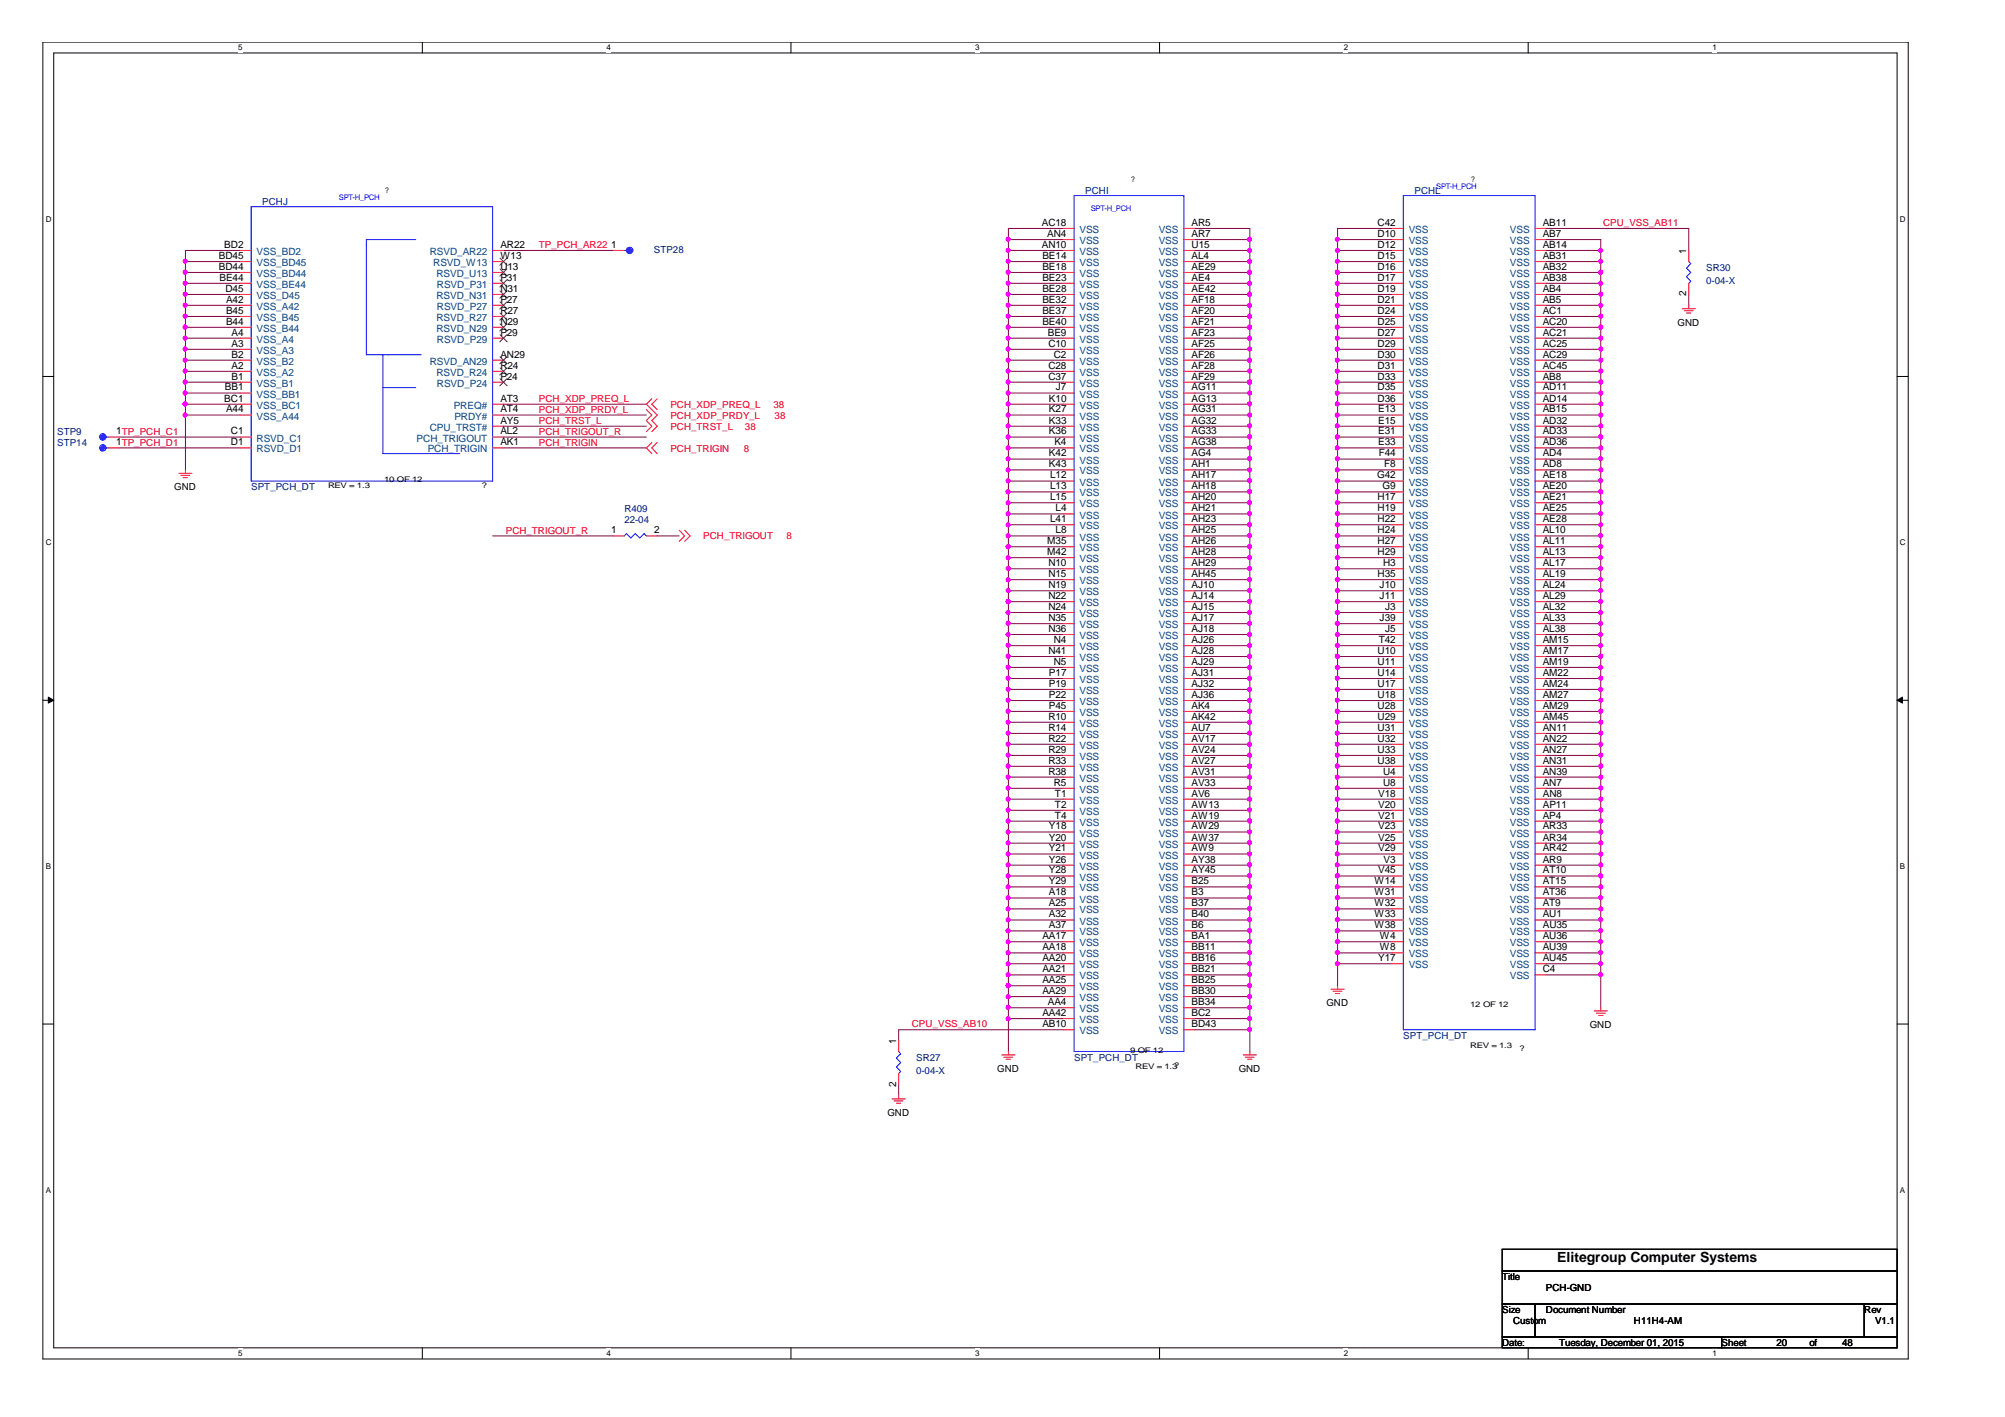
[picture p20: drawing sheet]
<svg xmlns="http://www.w3.org/2000/svg" width="297mm" height="210mm" viewBox="0 0 297 210" stroke-linecap="round" stroke-linejoin="round" font-family="sans-serif">
<defs><g id="words">
<text font-size="2.1" x="230.7" y="187">Elitegroup Computer Systems</text>
<g font-size="1.5">
<text x="154.3" y="33.5">AC18</text>
<text x="155.2" y="35.1">AN4</text>
<text x="176.5" y="33.5">AR5</text>
<text x="176.5" y="35.1">AR7</text>
<text x="204.1" y="33.5">C42</text>
<text x="204.1" y="35.1">D10</text>
<text x="228.6" y="33.5">AB11</text>
<text x="228.6" y="35.1">AB7</text>
<text x="32.4" y="38.4">BD45</text>
<text x="32.4" y="40">BD44</text>
<text x="32.5" y="41.6">BE44</text>
<text x="33.2" y="36.7">BD2</text>
<text x="74.1" y="36.7">AR22</text>
<text x="74.1" y="38.4">W13</text>
<text x="74.1" y="41.6">P31</text>
<text x="74.1" y="40">U13</text>
<text x="90.6" y="36.7">1</text>
<text x="154.3" y="36.7">AN10</text>
<text x="154.4" y="38.4">BE14</text>
<text x="154.4" y="40">BE18</text>
<text x="154.4" y="41.6">BE23</text>
<text x="176.5" y="40">AE29</text>
<text x="176.5" y="41.6">AE4</text>
<text x="176.5" y="36.7">U15</text>
<text x="176.5" y="38.4">AL4</text>
<text x="204.1" y="36.7">D12</text>
<text x="204.1" y="38.4">D15</text>
<text x="204.1" y="40">D16</text>
<text x="204.1" y="41.6">D17</text>
<text x="228.6" y="36.7">AB14</text>
<text x="228.6" y="38.4">AB31</text>
<text x="228.6" y="40">AB32</text>
<text x="228.6" y="41.6">AB38</text>
<text x="249.8" y="37.6" transform="rotate(-90 249.8 37.6)">1</text>
<text x="33.4" y="43.2">D45</text>
<text x="33.5" y="44.8">A42</text>
<text x="33.5" y="46.5">B45</text>
<text x="74.1" y="44.8">P27</text>
<text x="74.1" y="43.2">N31</text>
<text x="74.1" y="46.5">R27</text>
<text x="154.4" y="43.2">BE28</text>
<text x="154.4" y="44.8">BE32</text>
<text x="154.4" y="46.5">BE37</text>
<text x="176.5" y="43.2">AE42</text>
<text x="176.5" y="44.8">AF18</text>
<text x="176.5" y="46.5">AF20</text>
<text x="204.1" y="43.2">D19</text>
<text x="204.1" y="44.8">D21</text>
<text x="204.1" y="46.5">D24</text>
<text x="228.6" y="43.2">AB4</text>
<text x="228.6" y="44.8">AB5</text>
<text x="228.6" y="46.5">AC1</text>
<text x="249.8" y="43.9" transform="rotate(-90 249.8 43.9)">2</text>
<text x="33.5" y="48.1">B44</text>
<text x="34.3" y="49.7">A4</text>
<text x="34.3" y="51.4">A3</text>
<text x="34.3" y="53">B2</text>
<text x="74.1" y="49.7">P29</text>
<text x="74.1" y="53">AN29</text>
<text x="74.1" y="48.1">N29</text>
<text x="154.4" y="48.1">BE40</text>
<text x="155.2" y="49.7">BE9</text>
<text x="155.3" y="51.4">C10</text>
<text x="156.1" y="53">C2</text>
<text x="176.5" y="48.1">AF21</text>
<text x="176.5" y="49.7">AF23</text>
<text x="176.5" y="51.4">AF25</text>
<text x="176.5" y="53">AF26</text>
<text x="204.1" y="48.1">D25</text>
<text x="204.1" y="49.7">D27</text>
<text x="204.1" y="51.4">D29</text>
<text x="204.1" y="53">D30</text>
<text x="228.6" y="48.1">AC20</text>
<text x="228.6" y="49.7">AC21</text>
<text x="228.6" y="51.4">AC25</text>
<text x="228.6" y="53">AC29</text>
<text x="33.2" y="59.5">BC1</text>
<text x="33.3" y="57.8">BB1</text>
<text x="34.3" y="54.6">A2</text>
<text x="34.3" y="56.2">B1</text>
<text x="74.1" y="56.2">P24</text>
<text x="74.1" y="59.5">AT3</text>
<text x="74.1" y="54.6">R24</text>
<text x="155.3" y="54.6">C28</text>
<text x="155.3" y="56.2">C37</text>
<text x="155.4" y="59.5">K10</text>
<text x="156.4" y="57.8">J7</text>
<text x="176.5" y="54.6">AF28</text>
<text x="176.5" y="56.2">AF29</text>
<text x="176.5" y="57.8">AG11</text>
<text x="176.5" y="59.5">AG13</text>
<text x="204.1" y="54.6">D31</text>
<text x="204.1" y="56.2">D33</text>
<text x="204.1" y="57.8">D35</text>
<text x="204.1" y="59.5">D36</text>
<text x="228.6" y="54.6">AC45</text>
<text x="228.6" y="56.2">AB8</text>
<text x="228.6" y="57.8">AD11</text>
<text x="228.6" y="59.5">AD14</text>
<text x="17.2" y="64.4">1TP_PCH_C1</text>
<text x="17.2" y="66">1TP_PCH_D1</text>
<text x="33.5" y="61.1">A44</text>
<text x="34.2" y="64.4">C1</text>
<text x="34.2" y="66">D1</text>
<text x="74.1" y="61.1">AT4</text>
<text x="74.1" y="62.8">AY5</text>
<text x="74.1" y="66">AK1</text>
<text x="74.1" y="64.4">AL2</text>
<text x="155.4" y="61.1">K27</text>
<text x="155.4" y="62.8">K33</text>
<text x="155.4" y="64.4">K36</text>
<text x="156.2" y="66">K4</text>
<text x="176.5" y="61.1">AG31</text>
<text x="176.5" y="62.8">AG32</text>
<text x="176.5" y="64.4">AG33</text>
<text x="176.5" y="66">AG38</text>
<text x="204.2" y="61.1">E13</text>
<text x="204.2" y="62.8">E15</text>
<text x="204.2" y="64.4">E31</text>
<text x="204.2" y="66">E33</text>
<text x="228.6" y="61.1">AB15</text>
<text x="228.6" y="62.8">AD32</text>
<text x="228.6" y="64.4">AD33</text>
<text x="228.6" y="66">AD36</text>
<text x="155.4" y="67.6">K42</text>
<text x="155.4" y="69.2">K43</text>
<text x="155.6" y="70.9">L12</text>
<text x="176.5" y="67.6">AG4</text>
<text x="176.5" y="69.2">AH1</text>
<text x="176.5" y="70.9">AH17</text>
<text x="204" y="70.9">G42</text>
<text x="204.3" y="67.6">F44</text>
<text x="205.1" y="69.2">F8</text>
<text x="228.6" y="67.6">AD4</text>
<text x="228.6" y="69.2">AD8</text>
<text x="228.6" y="70.9">AE18</text>
<text x="155.6" y="72.5">L13</text>
<text x="155.6" y="74.1">L15</text>
<text x="155.6" y="77.4">L41</text>
<text x="156.4" y="75.7">L4</text>
<text x="176.5" y="72.5">AH18</text>
<text x="176.5" y="74.1">AH20</text>
<text x="176.5" y="75.7">AH21</text>
<text x="176.5" y="77.4">AH23</text>
<text x="204.1" y="74.1">H17</text>
<text x="204.1" y="75.7">H19</text>
<text x="204.1" y="77.4">H22</text>
<text x="204.8" y="72.5">G9</text>
<text x="228.6" y="72.5">AE20</text>
<text x="228.6" y="74.1">AE21</text>
<text x="228.6" y="75.7">AE25</text>
<text x="228.6" y="77.4">AE28</text>
<text x="90.6" y="79">1</text>
<text x="96.9" y="79">2</text>
<text x="155.2" y="80.6">M35</text>
<text x="155.2" y="82.2">M42</text>
<text x="155.3" y="83.9">N10</text>
<text x="156.4" y="79">L8</text>
<text x="176.5" y="79">AH25</text>
<text x="176.5" y="80.6">AH26</text>
<text x="176.5" y="82.2">AH28</text>
<text x="176.5" y="83.9">AH29</text>
<text x="204.1" y="79">H24</text>
<text x="204.1" y="80.6">H27</text>
<text x="204.1" y="82.2">H29</text>
<text x="204.9" y="83.9">H3</text>
<text x="228.6" y="79">AL10</text>
<text x="228.6" y="80.6">AL11</text>
<text x="228.6" y="82.2">AL13</text>
<text x="228.6" y="83.9">AL17</text>
<text x="155.3" y="85.5">N15</text>
<text x="155.3" y="87.1">N19</text>
<text x="155.3" y="88.7">N22</text>
<text x="176.5" y="85.5">AH45</text>
<text x="176.5" y="87.1">AJ10</text>
<text x="176.5" y="88.7">AJ14</text>
<text x="204.1" y="85.5">H35</text>
<text x="204.4" y="87.1">J10</text>
<text x="204.4" y="88.7">J11</text>
<text x="228.6" y="85.5">AL19</text>
<text x="228.6" y="87.1">AL24</text>
<text x="228.6" y="88.7">AL29</text>
<text x="155.3" y="90.4">N24</text>
<text x="155.3" y="92">N35</text>
<text x="155.3" y="93.6">N36</text>
<text x="156.1" y="95.3">N4</text>
<text x="176.5" y="90.4">AJ15</text>
<text x="176.5" y="92">AJ17</text>
<text x="176.5" y="93.6">AJ18</text>
<text x="176.5" y="95.3">AJ26</text>
<text x="204.3" y="95.3">T42</text>
<text x="204.4" y="92">J39</text>
<text x="205.2" y="90.4">J3</text>
<text x="205.2" y="93.6">J5</text>
<text x="228.6" y="90.4">AL32</text>
<text x="228.6" y="92">AL33</text>
<text x="228.6" y="93.6">AL38</text>
<text x="228.6" y="95.3">AM15</text>
<text x="155.3" y="96.9">N41</text>
<text x="155.4" y="100.1">P17</text>
<text x="155.4" y="101.7">P19</text>
<text x="156.1" y="98.5">N5</text>
<text x="176.5" y="96.9">AJ28</text>
<text x="176.5" y="98.5">AJ29</text>
<text x="176.5" y="100.1">AJ31</text>
<text x="176.5" y="101.7">AJ32</text>
<text x="204.1" y="96.9">U10</text>
<text x="204.1" y="98.5">U11</text>
<text x="204.1" y="100.1">U14</text>
<text x="204.1" y="101.7">U17</text>
<text x="228.6" y="96.9">AM17</text>
<text x="228.6" y="98.5">AM19</text>
<text x="228.6" y="100.1">AM22</text>
<text x="228.6" y="101.7">AM24</text>
<text x="155.3" y="106.6">R10</text>
<text x="155.4" y="103.4">P22</text>
<text x="155.4" y="105">P45</text>
<text x="176.5" y="103.4">AJ36</text>
<text x="176.5" y="105">AK4</text>
<text x="176.5" y="106.6">AK42</text>
<text x="204.1" y="103.4">U18</text>
<text x="204.1" y="105">U28</text>
<text x="204.1" y="106.6">U29</text>
<text x="228.6" y="103.4">AM27</text>
<text x="228.6" y="105">AM29</text>
<text x="228.6" y="106.6">AM45</text>
<text x="155.3" y="108.3">R14</text>
<text x="155.3" y="109.9">R22</text>
<text x="155.3" y="111.5">R29</text>
<text x="155.3" y="113.1">R33</text>
<text x="176.5" y="108.3">AU7</text>
<text x="176.5" y="109.9">AV17</text>
<text x="176.5" y="111.5">AV24</text>
<text x="176.5" y="113.1">AV27</text>
<text x="204.1" y="108.3">U31</text>
<text x="204.1" y="109.9">U32</text>
<text x="204.1" y="111.5">U33</text>
<text x="204.1" y="113.1">U38</text>
<text x="228.6" y="108.3">AN11</text>
<text x="228.6" y="109.9">AN22</text>
<text x="228.6" y="111.5">AN27</text>
<text x="228.6" y="113.1">AN31</text>
<text x="155.3" y="114.7">R38</text>
<text x="156.1" y="116.4">R5</text>
<text x="156.3" y="118">T1</text>
<text x="156.3" y="119.6">T2</text>
<text x="176.5" y="114.7">AV31</text>
<text x="176.5" y="116.4">AV33</text>
<text x="176.5" y="118">AV6</text>
<text x="176.5" y="119.6">AW13</text>
<text x="204.2" y="118">V18</text>
<text x="204.2" y="119.6">V20</text>
<text x="204.9" y="114.7">U4</text>
<text x="204.9" y="116.4">U8</text>
<text x="228.6" y="114.7">AN39</text>
<text x="228.6" y="116.4">AN7</text>
<text x="228.6" y="118">AN8</text>
<text x="228.6" y="119.6">AP11</text>
<text x="155.4" y="122.9">Y18</text>
<text x="155.4" y="124.5">Y20</text>
<text x="156.3" y="121.3">T4</text>
<text x="176.5" y="121.3">AW19</text>
<text x="176.5" y="122.9">AW29</text>
<text x="176.5" y="124.5">AW37</text>
<text x="204.2" y="121.3">V21</text>
<text x="204.2" y="122.9">V23</text>
<text x="204.2" y="124.5">V25</text>
<text x="228.6" y="121.3">AP4</text>
<text x="228.6" y="122.9">AR33</text>
<text x="228.6" y="124.5">AR34</text>
<text x="155.4" y="126.1">Y21</text>
<text x="155.4" y="127.8">Y26</text>
<text x="155.4" y="129.4">Y28</text>
<text x="155.4" y="131">Y29</text>
<text x="176.5" y="126.1">AW9</text>
<text x="176.5" y="127.8">AY38</text>
<text x="176.5" y="129.4">AY45</text>
<text x="176.5" y="131">B25</text>
<text x="203.6" y="131">W14</text>
<text x="204.2" y="126.1">V29</text>
<text x="204.2" y="129.4">V45</text>
<text x="205" y="127.8">V3</text>
<text x="228.6" y="126.1">AR42</text>
<text x="228.6" y="127.8">AR9</text>
<text x="228.6" y="129.4">AT10</text>
<text x="228.6" y="131">AT15</text>
<text x="155.4" y="132.6">A18</text>
<text x="155.4" y="134.3">A25</text>
<text x="155.4" y="135.9">A32</text>
<text x="155.4" y="137.5">A37</text>
<text x="176.5" y="132.6">B3</text>
<text x="176.5" y="134.3">B37</text>
<text x="176.5" y="135.9">B40</text>
<text x="176.5" y="137.5">B6</text>
<text x="203.6" y="132.6">W31</text>
<text x="203.6" y="134.3">W32</text>
<text x="203.6" y="135.9">W33</text>
<text x="203.6" y="137.5">W38</text>
<text x="228.6" y="132.6">AT36</text>
<text x="228.6" y="134.3">AT9</text>
<text x="228.6" y="135.9">AU1</text>
<text x="228.6" y="137.5">AU35</text>
<text x="154.4" y="139.1">AA17</text>
<text x="154.4" y="140.8">AA18</text>
<text x="154.4" y="142.4">AA20</text>
<text x="176.5" y="139.1">BA1</text>
<text x="176.5" y="140.8">BB11</text>
<text x="176.5" y="142.4">BB16</text>
<text x="204.2" y="142.4">Y17</text>
<text x="204.4" y="139.1">W4</text>
<text x="204.4" y="140.8">W8</text>
<text x="228.6" y="139.1">AU36</text>
<text x="228.6" y="140.8">AU39</text>
<text x="228.6" y="142.4">AU45</text>
<text x="154.4" y="144">AA21</text>
<text x="154.4" y="145.6">AA25</text>
<text x="154.4" y="147.2">AA29</text>
<text x="155.2" y="148.9">AA4</text>
<text x="176.5" y="144">BB21</text>
<text x="176.5" y="145.6">BB25</text>
<text x="176.5" y="147.2">BB30</text>
<text x="176.5" y="148.9">BB34</text>
<text x="228.6" y="144">C4</text>
<text x="132.8" y="154.6" transform="rotate(-90 132.8 154.6)">1</text>
<text x="154.4" y="150.5">AA42</text>
<text x="154.4" y="152.2">AB10</text>
<text x="176.5" y="150.5">BC2</text>
<text x="176.5" y="152.2">BD43</text>
<text x="132.8" y="161" transform="rotate(-90 132.8 161)">2</text>
</g>
<g font-size="1.5" fill="#004080">
<text x="159.9" y="34.5">VSS</text>
<text x="171.7" y="34.5">VSS</text>
<text x="208.7" y="34.5">VSS</text>
<text x="223.7" y="34.5">VSS</text>
<text x="38" y="37.8">VSS_BD2</text>
<text x="38" y="39.4">VSS_BD45</text>
<text x="38" y="41">VSS_BD44</text>
<text x="63.7" y="37.8">RSVD_AR22</text>
<text x="64.2" y="39.4">RSVD_W13</text>
<text x="64.6" y="41">RSVD_U13</text>
<text x="159.9" y="39.4">VSS</text>
<text x="159.9" y="41">VSS</text>
<text x="159.9" y="37.8">VSS</text>
<text x="159.9" y="36.2">VSS</text>
<text x="171.7" y="41">VSS</text>
<text x="171.7" y="36.2">VSS</text>
<text x="171.7" y="37.8">VSS</text>
<text x="171.7" y="39.4">VSS</text>
<text x="208.7" y="36.2">VSS</text>
<text x="208.7" y="37.8">VSS</text>
<text x="208.7" y="39.4">VSS</text>
<text x="208.7" y="41">VSS</text>
<text x="223.7" y="36.2">VSS</text>
<text x="223.7" y="37.8">VSS</text>
<text x="223.7" y="39.4">VSS</text>
<text x="223.7" y="41">VSS</text>
<text x="38" y="42.6">VSS_BE44</text>
<text x="38" y="44.3">VSS_D45</text>
<text x="38" y="45.9">VSS_A42</text>
<text x="38" y="47.6">VSS_B45</text>
<text x="64.6" y="44.3">RSVD_N31</text>
<text x="64.6" y="47.6">RSVD_R27</text>
<text x="64.7" y="42.6">RSVD_P31</text>
<text x="64.7" y="45.9">RSVD_P27</text>
<text x="159.9" y="42.6">VSS</text>
<text x="159.9" y="44.3">VSS</text>
<text x="159.9" y="45.9">VSS</text>
<text x="159.9" y="47.6">VSS</text>
<text x="171.7" y="42.6">VSS</text>
<text x="171.7" y="44.3">VSS</text>
<text x="171.7" y="45.9">VSS</text>
<text x="171.7" y="47.6">VSS</text>
<text x="208.7" y="42.6">VSS</text>
<text x="208.7" y="44.3">VSS</text>
<text x="208.7" y="45.9">VSS</text>
<text x="208.7" y="47.6">VSS</text>
<text x="223.7" y="42.6">VSS</text>
<text x="223.7" y="44.3">VSS</text>
<text x="223.7" y="45.9">VSS</text>
<text x="223.7" y="47.6">VSS</text>
<text x="38" y="49.2">VSS_B44</text>
<text x="38" y="50.8">VSS_A4</text>
<text x="38" y="52.4">VSS_A3</text>
<text x="64.6" y="49.2">RSVD_N29</text>
<text x="64.7" y="50.8">RSVD_P29</text>
<text x="159.9" y="49.2">VSS</text>
<text x="159.9" y="50.8">VSS</text>
<text x="159.9" y="52.4">VSS</text>
<text x="171.7" y="49.2">VSS</text>
<text x="171.7" y="50.8">VSS</text>
<text x="171.7" y="52.4">VSS</text>
<text x="208.7" y="49.2">VSS</text>
<text x="208.7" y="50.8">VSS</text>
<text x="208.7" y="52.4">VSS</text>
<text x="223.7" y="49.2">VSS</text>
<text x="223.7" y="50.8">VSS</text>
<text x="223.7" y="52.4">VSS</text>
<text x="38" y="54">VSS_B2</text>
<text x="38" y="55.7">VSS_A2</text>
<text x="38" y="57.3">VSS_B1</text>
<text x="38" y="58.9">VSS_BB1</text>
<text x="63.7" y="54">RSVD_AN29</text>
<text x="64.6" y="55.7">RSVD_R24</text>
<text x="64.7" y="57.3">RSVD_P24</text>
<text x="159.9" y="54">VSS</text>
<text x="159.9" y="55.7">VSS</text>
<text x="159.9" y="57.3">VSS</text>
<text x="159.9" y="58.9">VSS</text>
<text x="171.7" y="54">VSS</text>
<text x="171.7" y="55.7">VSS</text>
<text x="171.7" y="57.3">VSS</text>
<text x="171.7" y="58.9">VSS</text>
<text x="208.7" y="54">VSS</text>
<text x="208.7" y="55.7">VSS</text>
<text x="208.7" y="57.3">VSS</text>
<text x="208.7" y="58.9">VSS</text>
<text x="223.7" y="54">VSS</text>
<text x="223.7" y="55.7">VSS</text>
<text x="223.7" y="57.3">VSS</text>
<text x="223.7" y="58.9">VSS</text>
<text x="38" y="65.4">RSVD_C1</text>
<text x="38" y="60.6">VSS_BC1</text>
<text x="38" y="62.2">VSS_A44</text>
<text x="61.7" y="65.4">PCH_TRIGOUT</text>
<text x="63.7" y="63.8">CPU_TRST#</text>
<text x="67.2" y="60.6">PREQ#</text>
<text x="67.3" y="62.2">PRDY#</text>
<text x="159.9" y="60.6">VSS</text>
<text x="159.9" y="62.2">VSS</text>
<text x="159.9" y="63.8">VSS</text>
<text x="159.9" y="65.4">VSS</text>
<text x="171.7" y="60.6">VSS</text>
<text x="171.7" y="62.2">VSS</text>
<text x="171.7" y="63.8">VSS</text>
<text x="171.7" y="65.4">VSS</text>
<text x="208.7" y="60.6">VSS</text>
<text x="208.7" y="62.2">VSS</text>
<text x="208.7" y="63.8">VSS</text>
<text x="208.7" y="65.4">VSS</text>
<text x="223.7" y="60.6">VSS</text>
<text x="223.7" y="62.2">VSS</text>
<text x="223.7" y="63.8">VSS</text>
<text x="223.7" y="65.4">VSS</text>
<text x="38" y="67">RSVD_D1</text>
<text x="63.4" y="67">PCH_TRIGIN</text>
<text x="159.9" y="67">VSS</text>
<text x="159.9" y="68.7">VSS</text>
<text x="159.9" y="70.3">VSS</text>
<text x="159.9" y="71.9">VSS</text>
<text x="171.7" y="67">VSS</text>
<text x="171.7" y="68.7">VSS</text>
<text x="171.7" y="70.3">VSS</text>
<text x="171.7" y="71.9">VSS</text>
<text x="208.7" y="67">VSS</text>
<text x="208.7" y="68.7">VSS</text>
<text x="208.7" y="70.3">VSS</text>
<text x="208.7" y="71.9">VSS</text>
<text x="223.7" y="67">VSS</text>
<text x="223.7" y="68.7">VSS</text>
<text x="223.7" y="70.3">VSS</text>
<text x="223.7" y="71.9">VSS</text>
<text x="159.9" y="73.5">VSS</text>
<text x="159.9" y="75.2">VSS</text>
<text x="159.9" y="76.8">VSS</text>
<text x="171.7" y="73.5">VSS</text>
<text x="171.7" y="75.2">VSS</text>
<text x="171.7" y="76.8">VSS</text>
<text x="208.7" y="73.5">VSS</text>
<text x="208.7" y="75.2">VSS</text>
<text x="208.7" y="76.8">VSS</text>
<text x="223.7" y="73.5">VSS</text>
<text x="223.7" y="75.2">VSS</text>
<text x="223.7" y="76.8">VSS</text>
<text x="159.9" y="78.4">VSS</text>
<text x="159.9" y="80.1">VSS</text>
<text x="159.9" y="81.7">VSS</text>
<text x="159.9" y="83.3">VSS</text>
<text x="171.7" y="78.4">VSS</text>
<text x="171.7" y="80.1">VSS</text>
<text x="171.7" y="81.7">VSS</text>
<text x="171.7" y="83.3">VSS</text>
<text x="208.7" y="78.4">VSS</text>
<text x="208.7" y="80.1">VSS</text>
<text x="208.7" y="81.7">VSS</text>
<text x="208.7" y="83.3">VSS</text>
<text x="223.7" y="78.4">VSS</text>
<text x="223.7" y="80.1">VSS</text>
<text x="223.7" y="81.7">VSS</text>
<text x="223.7" y="83.3">VSS</text>
<text x="159.9" y="84.9">VSS</text>
<text x="159.9" y="86.5">VSS</text>
<text x="159.9" y="88.2">VSS</text>
<text x="159.9" y="89.8">VSS</text>
<text x="171.7" y="84.9">VSS</text>
<text x="171.7" y="86.5">VSS</text>
<text x="171.7" y="88.2">VSS</text>
<text x="171.7" y="89.8">VSS</text>
<text x="208.7" y="84.9">VSS</text>
<text x="208.7" y="86.5">VSS</text>
<text x="208.7" y="88.2">VSS</text>
<text x="208.7" y="89.8">VSS</text>
<text x="223.7" y="84.9">VSS</text>
<text x="223.7" y="86.5">VSS</text>
<text x="223.7" y="88.2">VSS</text>
<text x="223.7" y="89.8">VSS</text>
<text x="159.9" y="91.4">VSS</text>
<text x="159.9" y="93.1">VSS</text>
<text x="159.9" y="94.7">VSS</text>
<text x="171.7" y="91.4">VSS</text>
<text x="171.7" y="93.1">VSS</text>
<text x="171.7" y="94.7">VSS</text>
<text x="208.7" y="91.4">VSS</text>
<text x="208.7" y="93.1">VSS</text>
<text x="208.7" y="94.7">VSS</text>
<text x="223.7" y="91.4">VSS</text>
<text x="223.7" y="93.1">VSS</text>
<text x="223.7" y="94.7">VSS</text>
<text x="159.9" y="96.3">VSS</text>
<text x="159.9" y="97.9">VSS</text>
<text x="159.9" y="99.5">VSS</text>
<text x="159.9" y="101.2">VSS</text>
<text x="171.7" y="96.3">VSS</text>
<text x="171.7" y="97.9">VSS</text>
<text x="171.7" y="99.5">VSS</text>
<text x="171.7" y="101.2">VSS</text>
<text x="208.7" y="96.3">VSS</text>
<text x="208.7" y="97.9">VSS</text>
<text x="208.7" y="99.5">VSS</text>
<text x="208.7" y="101.2">VSS</text>
<text x="223.7" y="96.3">VSS</text>
<text x="223.7" y="97.9">VSS</text>
<text x="223.7" y="99.5">VSS</text>
<text x="223.7" y="101.2">VSS</text>
<text x="159.9" y="102.8">VSS</text>
<text x="159.9" y="104.5">VSS</text>
<text x="159.9" y="106.1">VSS</text>
<text x="159.9" y="107.7">VSS</text>
<text x="171.7" y="102.8">VSS</text>
<text x="171.7" y="104.5">VSS</text>
<text x="171.7" y="106.1">VSS</text>
<text x="171.7" y="107.7">VSS</text>
<text x="208.7" y="102.8">VSS</text>
<text x="208.7" y="104.5">VSS</text>
<text x="208.7" y="106.1">VSS</text>
<text x="208.7" y="107.7">VSS</text>
<text x="223.7" y="102.8">VSS</text>
<text x="223.7" y="104.5">VSS</text>
<text x="223.7" y="106.1">VSS</text>
<text x="223.7" y="107.7">VSS</text>
<text x="159.9" y="109.3">VSS</text>
<text x="159.9" y="110.9">VSS</text>
<text x="159.9" y="112.6">VSS</text>
<text x="171.7" y="109.3">VSS</text>
<text x="171.7" y="110.9">VSS</text>
<text x="171.7" y="112.6">VSS</text>
<text x="208.7" y="109.3">VSS</text>
<text x="208.7" y="110.9">VSS</text>
<text x="208.7" y="112.6">VSS</text>
<text x="223.7" y="109.3">VSS</text>
<text x="223.7" y="110.9">VSS</text>
<text x="223.7" y="112.6">VSS</text>
<text x="159.9" y="114.2">VSS</text>
<text x="159.9" y="115.8">VSS</text>
<text x="159.9" y="117.4">VSS</text>
<text x="159.9" y="119.1">VSS</text>
<text x="171.7" y="114.2">VSS</text>
<text x="171.7" y="115.8">VSS</text>
<text x="171.7" y="117.4">VSS</text>
<text x="171.7" y="119.1">VSS</text>
<text x="208.7" y="114.2">VSS</text>
<text x="208.7" y="115.8">VSS</text>
<text x="208.7" y="117.4">VSS</text>
<text x="208.7" y="119.1">VSS</text>
<text x="223.7" y="114.2">VSS</text>
<text x="223.7" y="115.8">VSS</text>
<text x="223.7" y="117.4">VSS</text>
<text x="223.7" y="119.1">VSS</text>
<text x="159.9" y="120.7">VSS</text>
<text x="159.9" y="122.3">VSS</text>
<text x="159.9" y="123.9">VSS</text>
<text x="159.9" y="125.6">VSS</text>
<text x="171.7" y="120.7">VSS</text>
<text x="171.7" y="122.3">VSS</text>
<text x="171.7" y="123.9">VSS</text>
<text x="171.7" y="125.6">VSS</text>
<text x="208.7" y="120.7">VSS</text>
<text x="208.7" y="122.3">VSS</text>
<text x="208.7" y="123.9">VSS</text>
<text x="208.7" y="125.6">VSS</text>
<text x="223.7" y="120.7">VSS</text>
<text x="223.7" y="122.3">VSS</text>
<text x="223.7" y="123.9">VSS</text>
<text x="223.7" y="125.6">VSS</text>
<text x="159.9" y="127.2">VSS</text>
<text x="159.9" y="128.8">VSS</text>
<text x="159.9" y="130.4">VSS</text>
<text x="171.7" y="127.2">VSS</text>
<text x="171.7" y="128.8">VSS</text>
<text x="171.7" y="130.4">VSS</text>
<text x="208.7" y="127.2">VSS</text>
<text x="208.7" y="128.8">VSS</text>
<text x="208.7" y="130.4">VSS</text>
<text x="223.7" y="127.2">VSS</text>
<text x="223.7" y="128.8">VSS</text>
<text x="223.7" y="130.4">VSS</text>
<text x="159.9" y="132.1">VSS</text>
<text x="159.9" y="133.7">VSS</text>
<text x="159.9" y="135.3">VSS</text>
<text x="159.9" y="137">VSS</text>
<text x="171.7" y="132.1">VSS</text>
<text x="171.7" y="133.7">VSS</text>
<text x="171.7" y="135.3">VSS</text>
<text x="171.7" y="137">VSS</text>
<text x="208.7" y="132.1">VSS</text>
<text x="208.7" y="133.7">VSS</text>
<text x="208.7" y="135.3">VSS</text>
<text x="208.7" y="137">VSS</text>
<text x="223.7" y="132.1">VSS</text>
<text x="223.7" y="133.7">VSS</text>
<text x="223.7" y="135.3">VSS</text>
<text x="223.7" y="137">VSS</text>
<text x="159.9" y="138.6">VSS</text>
<text x="159.9" y="140.2">VSS</text>
<text x="159.9" y="141.8">VSS</text>
<text x="159.9" y="143.4">VSS</text>
<text x="171.7" y="138.6">VSS</text>
<text x="171.7" y="140.2">VSS</text>
<text x="171.7" y="141.8">VSS</text>
<text x="171.7" y="143.4">VSS</text>
<text x="208.7" y="138.6">VSS</text>
<text x="208.7" y="140.2">VSS</text>
<text x="208.7" y="141.8">VSS</text>
<text x="208.7" y="143.4">VSS</text>
<text x="223.7" y="138.6">VSS</text>
<text x="223.7" y="140.2">VSS</text>
<text x="223.7" y="141.8">VSS</text>
<text x="223.7" y="143.4">VSS</text>
<text x="159.9" y="145.1">VSS</text>
<text x="159.9" y="146.7">VSS</text>
<text x="159.9" y="148.3">VSS</text>
<text x="159.9" y="150">VSS</text>
<text x="171.7" y="145.1">VSS</text>
<text x="171.7" y="146.7">VSS</text>
<text x="171.7" y="148.3">VSS</text>
<text x="171.7" y="150">VSS</text>
<text x="223.7" y="145.1">VSS</text>
<text x="159.9" y="151.6">VSS</text>
<text x="159.9" y="153.2">VSS</text>
<text x="171.7" y="151.6">VSS</text>
<text x="171.7" y="153.2">VSS</text>
</g>
<g font-size="1.4" fill="#000080">
<text x="160.8" y="28.7">PCHI</text>
<text x="209.5" y="28.7">PCHL</text>
<text x="38.9" y="30.3">PCHJ</text>
<text x="96.9" y="37.5">STP28</text>
<text x="252.8" y="40.1">SR30</text>
<text x="252.8" y="42.1">0-04-X</text>
<text x="8.5" y="64.5">STP9</text>
<text x="8.5" y="66.1">STP14</text>
<text x="37.2" y="72.6">SPT_PCH_DT</text>
<text x="92.5" y="75.8">R409</text>
<text x="92.5" y="77.5">22-04</text>
<text x="207.9" y="153.9">SPT_PCH_DT</text>
<text x="135.7" y="157.1">SR27</text>
<text x="135.7" y="159.1">0-04-X</text>
<text x="159.1" y="157.1">SPT_PCH_DT</text>
</g>
<g font-size="1.4" fill="#f00">
<text x="237.5" y="33.5">CPU_VSS_AB11</text>
<text x="79.8" y="36.8">TP_PCH_AR22</text>
<text x="79.8" y="59.5">PCH_XDP_PREQ_L</text>
<text x="79.8" y="61.1">PCH_XDP_PRDY_L</text>
<text x="79.8" y="62.8">PCH_TRST_L</text>
<text x="79.8" y="64.4">PCH_TRIGOUT_R</text>
<text x="99.3" y="62">PCH_XDP_PRDY_L</text>
<text x="99.3" y="63.6">PCH_TRST_L</text>
<text x="99.3" y="60.4">PCH_XDP_PREQ_L</text>
<text x="110.4" y="63.6">38</text>
<text x="114.6" y="60.4">38</text>
<text x="114.8" y="62">38</text>
<text x="79.8" y="66">PCH_TRIGIN</text>
<text x="99.3" y="66.9">PCH_TRIGIN</text>
<text x="110.2" y="66.9">8</text>
<text x="74.9" y="79.1">PCH_TRIGOUT_R</text>
<text x="104.2" y="79.9">PCH_TRIGOUT</text>
<text x="116.5" y="79.9">8</text>
<text x="135.1" y="152.2">CPU_VSS_AB10</text>
</g>
<g font-size="1.4">
<text x="248.5" y="48.2">GND</text>
<text x="25.8" y="72.6">GND</text>
<text x="196.5" y="149">GND</text>
<text x="235.5" y="152.2">GND</text>
<text x="147.7" y="158.8">GND</text>
<text x="183.5" y="158.8">GND</text>
<text x="131.5" y="165.2">GND</text>
<text x="222.5" y="189.6">Title</text>
<text x="229" y="191.3">PCH-GND</text>
<text x="222.5" y="194.5">Size</text>
<text x="224.2" y="196.1">Custom</text>
<text x="229" y="194.5">Document Number</text>
<text x="242.1" y="196.1">H11H4-AM</text>
<text x="276.2" y="194.5">Rev</text>
<text x="277.8" y="196.1">V1.1</text>
<text x="222.5" y="199.4">Date:</text>
<text x="231" y="199.4">Tuesday, December 01, 2015</text>
<text x="255.1" y="199.4">Sheet</text>
<text x="263.2" y="199.4">20</text>
<text x="268.1" y="199.4">of</text>
<text x="272.9" y="199.4">48</text>
</g>
<g font-size="1.2">
<text x="35.3" y="7.5">5</text>
<text x="89.9" y="7.5">4</text>
<text x="144.5" y="7.5">3</text>
<text x="199.1" y="7.5">2</text>
<text x="253.7" y="7.5">1</text>
<text x="6.8" y="32.9">D</text>
<text x="281.5" y="32.9">D</text>
<text x="6.8" y="80.8">C</text>
<text x="281.5" y="80.8">C</text>
<text x="6.8" y="128.7">B</text>
<text x="281.5" y="128.7">B</text>
<text x="6.8" y="176.7">A</text>
<text x="281.5" y="176.7">A</text>
<text x="35.3" y="200.9">5</text>
<text x="89.9" y="200.9">4</text>
<text x="144.5" y="200.9">3</text>
<text x="199.1" y="200.9">2</text>
<text x="253.7" y="200.9">1</text>
</g>
<g font-size="1.1" fill="#00f">
<text x="50.2" y="29.6">SPT-H_PCH</text>
<text x="212.8" y="28">SPT-H_PCH</text>
<text x="161.6" y="31.3">SPT-H_PCH</text>
</g>
<g font-size="1.1">
<text x="57.1" y="28.6">?</text>
<text x="167.6" y="27">?</text>
<text x="218" y="27">?</text>
<text x="56.9" y="71.4">10 OF 12</text>
<text x="48.6" y="72.2">REV = 1.3</text>
<text x="71.4" y="72.2">?</text>
<text x="217.8" y="149.1">12 OF 12</text>
<text x="167.4" y="155.9">9 OF 12</text>
<text x="217.8" y="155.3">REV = 1.3</text>
<text x="225.1" y="155.8">?</text>
<text x="168.2" y="158.4">REV = 1.3?</text>
</g>
</g></defs>
<path d="M6.3 6.2h276.4v195.1h-276.4zM8 7.8h273.1v191.9h-273.1z" fill="none" stroke="#000" stroke-width=".15"/>
<g fill="#fff">
<path d="M35.3 6.4h.6v1.3h-.6z"/>
<path d="M35.3 199.8h.6v1.3h-.6z"/>
</g>
<path d="M62.6 6.2v1.6M62.6 199.7v1.6" fill="none" stroke="#000" stroke-width=".15"/>
<g fill="#fff">
<path d="M89.9 6.4h.6v1.3h-.6z"/>
<path d="M89.9 199.8h.6v1.3h-.6z"/>
</g>
<path d="M117.2 6.2v1.6M117.2 199.7v1.6" fill="none" stroke="#000" stroke-width=".15"/>
<g fill="#fff">
<path d="M144.5 6.4h.6v1.3h-.6z"/>
<path d="M144.5 199.8h.6v1.3h-.6z"/>
</g>
<path d="M171.8 6.2v1.6M171.8 199.7v1.6" fill="none" stroke="#000" stroke-width=".15"/>
<g fill="#fff">
<path d="M199.1 6.4h.6v1.3h-.6z"/>
<path d="M199.1 199.8h.6v1.3h-.6z"/>
</g>
<path d="M226.4 6.2v1.6M226.4 199.7v1.6" fill="none" stroke="#000" stroke-width=".15"/>
<g fill="#fff">
<path d="M253.7 6.4h.6v1.3h-.6z"/>
<path d="M253.7 199.8h.6v1.3h-.6z"/>
<path d="M6.8 31.8h.8v1.3h-.8z"/>
<path d="M281.5 31.8h.8v1.3h-.8z"/>
<path d="M6.8 79.7h.8v1.3h-.8z"/>
<path d="M281.5 79.7h.8v1.3h-.8z"/>
</g>
<path d="M6.3 55.8h1.7M281.1 55.8h1.6" fill="none" stroke="#000" stroke-width=".15"/>
<g fill="#fff">
<path d="M6.8 127.6h.7v1.4h-.7z"/>
<path d="M281.5 127.6h.7v1.4h-.7z"/>
</g>
<path d="M6.3 103.7h1.7M281.1 103.7h1.6" fill="none" stroke="#000" stroke-width=".15"/>
<g fill="#000" stroke="#000" stroke-width=".15">
<path d="M7.2 103.3l.8 .4-.8 .5z" fill-rule="evenodd"/>
<path d="M281.1 103.7l.8-.4v.9z" fill-rule="evenodd"/>
</g>
<g fill="#fff">
<path d="M6.8 175.6h.7v1.4h-.7z"/>
<path d="M281.5 175.6h.7v1.4h-.7z"/>
</g>
<path d="M6.3 151.7h1.7M281.1 151.7h1.6M222.5 185.1h58.6v3.2h-58.6zM222.5 188.3h58.6v4.9h-58.6zM222.5 193.2h4.9v4.8h-4.9zM222.5 198h32.6v1.7h-32.6zM227.4 193.2h48.8v4.8h-48.8zM255.1 198h26v1.7h-26zM276.2 193.2h4.9v4.8h-4.9z" fill="none" stroke="#000" stroke-width=".15"/>
<g fill="none" stroke="#800040" stroke-width=".15">
<path d="M27.5 38.7h8.1M35.6 37.1h-8.1v32.5M74.6 37.1h16.2M149.4 37.1h8.1M149.4 38.7h8.1M149.4 35.5h8.1M157.5 33.8h-8.1v122M177 37.1h8.2M177 38.7h8.2M177 33.8h8.2v122M177 35.5h8.2M198.2 37.1h8.1"/>
<path d="M198.2 38.7h8.1M198.2 35.5h8.1M206.3 33.8h-8.1v112.2M229 37.1h8.2M229 38.7h8.2M229 33.8h21.2v3.3M229 35.5h8.2v113.8M27.5 59.9h8.1M27.5 40.4h8.1M27.5 42h8.1M27.5 43.6h8.1M27.5 45.2h8.1"/>
<path d="M27.5 46.9h8.1M27.5 48.5h8.1M27.5 50.1h8.1M27.5 51.7h8.1M27.5 53.4h8.1M27.5 55h8.1M27.5 56.6h8.1M27.5 58.2h8.1M74.6 59.9h21.2M149.4 59.9h8.1M149.4 40.4h8.1M149.4 42h8.1"/>
<path d="M149.4 43.6h8.1M149.4 45.2h8.1M149.4 46.9h8.1M149.4 48.5h8.1M149.4 50.1h8.1M149.4 51.7h8.1M149.4 53.4h8.1M149.4 55h8.1M149.4 56.6h8.1M149.4 58.2h8.1M177 59.9h8.2M177 40.4h8.2"/>
<path d="M177 42h8.2M177 43.6h8.2M177 45.2h8.2M177 46.9h8.2M177 48.5h8.2M177 50.1h8.2M177 51.7h8.2M177 53.4h8.2M177 55h8.2M177 56.6h8.2M177 58.2h8.2M198.2 59.9h8.1"/>
<path d="M198.2 40.4h8.1M198.2 42h8.1M198.2 43.6h8.1M198.2 45.2h8.1M198.2 46.9h8.1M198.2 48.5h8.1M198.2 50.1h8.1M198.2 51.7h8.1M198.2 53.4h8.1M198.2 55h8.1M198.2 56.6h8.1M198.2 58.2h8.1"/>
<path d="M229 59.9h8.2M229 40.4h8.2M229 42h8.2M229 43.6h8.2M229 45.2h8.2M229 46.9h8.2M229 48.5h8.2M229 50.1h8.2M229 51.7h8.2M229 53.4h8.2M229 55h8.2M229 56.6h8.2"/>
<path d="M229 58.2h8.2M250.2 43.6v1.6M17.7 66.4h17.9M17.7 64.7h17.9M27.5 61.5h8.1M73 79.4h17.8M74.6 61.5h21.2M74.6 66.4h21.2M74.6 63.1h21.2M74.6 64.7h21.2M97.4 79.4h3.2M149.4 61.5h8.1"/>
<path d="M149.4 66.4h8.1M149.4 63.1h8.1M149.4 64.7h8.1M149.4 79.4h8.1M149.4 68h8.1M149.4 69.6h8.1M149.4 71.3h8.1M149.4 72.9h8.1M149.4 74.5h8.1M149.4 76.1h8.1M149.4 77.7h8.1M177 61.5h8.2"/>
<path d="M177 66.4h8.2M177 63.1h8.2M177 64.7h8.2M177 79.4h8.2M177 68h8.2M177 69.6h8.2M177 71.3h8.2M177 72.9h8.2M177 74.5h8.2M177 76.1h8.2M177 77.7h8.2M198.2 61.5h8.1"/>
<path d="M198.2 66.4h8.1M198.2 63.1h8.1M198.2 64.7h8.1M198.2 79.4h8.1M198.2 68h8.1M198.2 69.6h8.1M198.2 71.3h8.1M198.2 72.9h8.1M198.2 74.5h8.1M198.2 76.1h8.1M198.2 77.7h8.1M229 61.5h8.2"/>
<path d="M229 66.4h8.2M229 63.1h8.2M229 64.7h8.2M229 79.4h8.2M229 68h8.2M229 69.6h8.2M229 71.3h8.2M229 72.9h8.2M229 74.5h8.2M229 76.1h8.2M229 77.7h8.2M149.4 81h8.1"/>
<path d="M149.4 82.6h8.1M149.4 84.3h8.1M149.4 85.9h8.1M149.4 87.5h8.1M149.4 89.1h8.1M149.4 90.7h8.1M149.4 92.4h8.1M149.4 94h8.1M149.4 95.6h8.1M149.4 97.3h8.1M149.4 98.9h8.1M177 81h8.2"/>
<path d="M177 82.6h8.2M177 84.3h8.2M177 85.9h8.2M177 87.5h8.2M177 89.1h8.2M177 90.7h8.2M177 92.4h8.2M177 94h8.2M177 95.6h8.2M177 97.3h8.2M177 98.9h8.2M198.2 81h8.1"/>
<path d="M198.2 82.6h8.1M198.2 84.3h8.1M198.2 85.9h8.1M198.2 87.5h8.1M198.2 89.1h8.1M198.2 90.7h8.1M198.2 92.4h8.1M198.2 94h8.1M198.2 95.6h8.1M198.2 97.3h8.1M198.2 98.9h8.1M229 81h8.2"/>
<path d="M229 82.6h8.2M229 84.3h8.2M229 85.9h8.2M229 87.5h8.2M229 89.1h8.2M229 90.7h8.2M229 92.4h8.2M229 94h8.2M229 95.6h8.2M229 97.3h8.2M229 98.9h8.2M149.4 100.5h8.1"/>
<path d="M149.4 102.1h8.1M149.4 103.8h8.1M149.4 105.4h8.1M149.4 107h8.1M149.4 108.6h8.1M149.4 110.3h8.1M149.4 111.9h8.1M149.4 113.5h8.1M149.4 115.1h8.1M149.4 116.8h8.1M149.4 118.4h8.1M177 100.5h8.2"/>
<path d="M177 102.1h8.2M177 103.8h8.2M177 105.4h8.2M177 107h8.2M177 108.6h8.2M177 110.3h8.2M177 111.9h8.2M177 113.5h8.2M177 115.1h8.2M177 116.8h8.2M177 118.4h8.2M198.2 100.5h8.1"/>
<path d="M198.2 102.1h8.1M198.2 103.8h8.1M198.2 105.4h8.1M198.2 107h8.1M198.2 108.6h8.1M198.2 110.3h8.1M198.2 111.9h8.1M198.2 113.5h8.1M198.2 115.1h8.1M198.2 116.8h8.1M198.2 118.4h8.1M229 100.5h8.2"/>
<path d="M229 102.1h8.2M229 103.8h8.2M229 105.4h8.2M229 107h8.2M229 108.6h8.2M229 110.3h8.2M229 111.9h8.2M229 113.5h8.2M229 115.1h8.2M229 116.8h8.2M229 118.4h8.2M149.4 120h8.1"/>
<path d="M149.4 121.6h8.1M149.4 123.2h8.1M149.4 124.9h8.1M149.4 126.5h8.1M149.4 128.2h8.1M149.4 129.8h8.1M149.4 131.4h8.1M149.4 133h8.1M149.4 134.6h8.1M149.4 136.3h8.1M149.4 137.9h8.1M149.4 139.5h8.1"/>
<path d="M177 120h8.2M177 121.6h8.2M177 123.2h8.2M177 124.9h8.2M177 126.5h8.2M177 128.2h8.2M177 129.8h8.2M177 131.4h8.2M177 133h8.2M177 134.6h8.2M177 136.3h8.2M177 137.9h8.2"/>
<path d="M177 139.5h8.2M198.2 120h8.1M198.2 121.6h8.1M198.2 123.2h8.1M198.2 124.9h8.1M198.2 126.5h8.1M198.2 128.2h8.1M198.2 129.8h8.1M198.2 131.4h8.1M198.2 133h8.1M198.2 134.6h8.1M198.2 136.3h8.1"/>
<path d="M198.2 137.9h8.1M198.2 139.5h8.1M229 120h8.2M229 121.6h8.2M229 123.2h8.2M229 124.9h8.2M229 126.5h8.2M229 128.2h8.2M229 129.8h8.2M229 131.4h8.2M229 133h8.2M229 134.6h8.2"/>
<path d="M229 136.3h8.2M229 137.9h8.2M229 139.5h8.2M149.4 141.2h8.1M149.4 142.8h8.1M149.4 144.4h8.1M149.4 146h8.1M149.4 147.6h8.1M149.4 149.3h8.1M149.4 150.9h8.1M157.5 152.5h-24.4v1.6M177 152.5h8.2"/>
<path d="M177 141.2h8.2M177 142.8h8.2M177 144.4h8.2M177 146h8.2M177 147.6h8.2M177 149.3h8.2M177 150.9h8.2M198.2 141.2h8.1M198.2 142.8h8.1M229 141.2h8.2M229 142.8h8.2M229 144.4h8.2"/>
<path d="M133.1 160.7v1.6"/>
</g>
<g fill="#f0f" stroke="#f0f" stroke-width=".15">
<circle cx="27.4" cy="38.7" r=".3"/>
<circle cx="27.4" cy="61.5" r=".3"/>
<circle cx="27.4" cy="59.8" r=".3"/>
<circle cx="27.4" cy="40.3" r=".31"/>
<circle cx="27.4" cy="42" r=".3"/>
<circle cx="27.4" cy="43.6" r=".3"/>
<circle cx="27.4" cy="45.2" r=".3"/>
<circle cx="27.4" cy="46.8" r=".3"/>
<circle cx="27.4" cy="48.5" r=".31"/>
<circle cx="27.4" cy="50.1" r=".3"/>
<circle cx="27.4" cy="51.7" r=".3"/>
<circle cx="27.4" cy="53.3" r=".3"/>
<circle cx="27.4" cy="55" r=".3"/>
<circle cx="27.4" cy="56.6" r=".31"/>
<circle cx="27.4" cy="58.2" r=".3"/>
<circle cx="149.4" cy="35.4" r=".3"/>
<circle cx="149.4" cy="53.3" r=".3"/>
<circle cx="149.4" cy="77.7" r=".3"/>
<circle cx="149.4" cy="95.6" r=".3"/>
<circle cx="149.4" cy="107" r=".3"/>
<circle cx="149.4" cy="108.6" r=".3"/>
<circle cx="149.4" cy="126.5" r=".3"/>
<circle cx="149.4" cy="128.1" r=".3"/>
<circle cx="149.3" cy="129.7" r=".31"/>
<circle cx="149.3" cy="137.9" r=".31"/>
<circle cx="149.4" cy="144.4" r=".3"/>
<circle cx="149.4" cy="149.2" r=".3"/>
<circle cx="185.1" cy="35.4" r=".3"/>
<circle cx="185.1" cy="37.1" r=".3"/>
<circle cx="185.1" cy="42" r=".3"/>
<circle cx="185.1" cy="43.6" r=".3"/>
<circle cx="185.1" cy="45.2" r=".3"/>
<circle cx="185.1" cy="46.8" r=".3"/>
<circle cx="185.1" cy="55" r=".3"/>
<circle cx="185.1" cy="56.6" r=".31"/>
<circle cx="185.1" cy="58.2" r=".3"/>
<circle cx="185.1" cy="59.8" r=".3"/>
<circle cx="185.1" cy="63.1" r=".3"/>
<circle cx="185.1" cy="69.6" r=".3"/>
<circle cx="185.1" cy="90.7" r=".3"/>
<circle cx="185.1" cy="94" r=".3"/>
<circle cx="185.1" cy="95.6" r=".3"/>
<circle cx="185.1" cy="107" r=".3"/>
<circle cx="185.1" cy="108.6" r=".3"/>
<circle cx="185.1" cy="110.2" r=".3"/>
<circle cx="185.1" cy="111.9" r=".3"/>
<circle cx="185.1" cy="115.1" r=".3"/>
<circle cx="185.1" cy="133" r=".3"/>
<circle cx="185.1" cy="134.6" r=".3"/>
<circle cx="185.1" cy="136.2" r=".3"/>
<circle cx="185.1" cy="139.5" r=".3"/>
<circle cx="185.1" cy="142.8" r=".3"/>
<circle cx="237.2" cy="58.2" r=".3"/>
<circle cx="237.2" cy="59.8" r=".3"/>
<circle cx="237.2" cy="85.9" r=".3"/>
<circle cx="237.2" cy="90.7" r=".3"/>
<circle cx="237.2" cy="118.4" r=".3"/>
<circle cx="185.1" cy="150.9" r=".3"/>
<circle cx="185.1" cy="152.5" r=".3"/>
<circle cx="185.1" cy="129.7" r=".31"/>
<circle cx="185.1" cy="128.1" r=".3"/>
<circle cx="185.1" cy="126.5" r=".3"/>
<circle cx="185.1" cy="124.9" r=".3"/>
<circle cx="185.1" cy="123.2" r=".3"/>
<circle cx="185.1" cy="121.6" r=".31"/>
<circle cx="185.1" cy="147.6" r=".3"/>
<circle cx="185.1" cy="87.5" r=".3"/>
<circle cx="185.1" cy="85.9" r=".3"/>
<circle cx="185.1" cy="84.2" r=".3"/>
<circle cx="185.1" cy="82.6" r=".3"/>
<circle cx="185.1" cy="51.7" r=".3"/>
<circle cx="185.1" cy="50.1" r=".3"/>
<circle cx="185.1" cy="131.4" r=".3"/>
<circle cx="185.1" cy="71.2" r=".3"/>
<circle cx="185.1" cy="149.2" r=".3"/>
<circle cx="185.1" cy="120" r=".3"/>
<circle cx="185.1" cy="118.4" r=".3"/>
<circle cx="185.1" cy="116.7" r=".3"/>
<circle cx="185.1" cy="103.7" r=".3"/>
<circle cx="185.1" cy="102.1" r=".3"/>
<circle cx="185.1" cy="100.5" r=".3"/>
<circle cx="185.1" cy="98.9" r=".3"/>
<circle cx="185.1" cy="68" r=".3"/>
<circle cx="185.1" cy="66.3" r=".3"/>
<circle cx="185.1" cy="89.1" r=".31"/>
<circle cx="185.1" cy="53.3" r=".3"/>
<circle cx="185.1" cy="141.1" r=".3"/>
<circle cx="185.1" cy="38.7" r=".3"/>
<circle cx="185.1" cy="144.4" r=".3"/>
<circle cx="185.1" cy="137.9" r=".31"/>
<circle cx="185.1" cy="81" r=".31"/>
<circle cx="185.1" cy="79.3" r=".3"/>
<circle cx="185.1" cy="77.7" r=".3"/>
<circle cx="185.1" cy="76.1" r=".3"/>
<circle cx="185.1" cy="74.5" r=".3"/>
<circle cx="185.1" cy="72.8" r=".31"/>
<circle cx="185.1" cy="48.5" r=".31"/>
<circle cx="185.1" cy="146" r=".31"/>
<circle cx="185.1" cy="105.4" r=".31"/>
<circle cx="185.1" cy="113.5" r=".31"/>
<circle cx="185.1" cy="97.2" r=".31"/>
<circle cx="185.1" cy="92.3" r=".3"/>
<circle cx="185.1" cy="64.7" r=".31"/>
<circle cx="185.1" cy="61.5" r=".3"/>
<circle cx="185.1" cy="40.3" r=".31"/>
<circle cx="149.4" cy="150.9" r=".3"/>
<circle cx="149.4" cy="134.6" r=".3"/>
<circle cx="149.4" cy="133" r=".3"/>
<circle cx="149.4" cy="131.4" r=".3"/>
<circle cx="149.4" cy="43.6" r=".3"/>
<circle cx="149.4" cy="55" r=".3"/>
<circle cx="149.4" cy="120" r=".3"/>
<circle cx="149.4" cy="118.4" r=".3"/>
<circle cx="149.4" cy="116.7" r=".3"/>
<circle cx="149.4" cy="115.1" r=".3"/>
<circle cx="149.4" cy="38.7" r=".3"/>
<circle cx="149.4" cy="139.5" r=".3"/>
<circle cx="149.4" cy="123.2" r=".3"/>
<circle cx="149.3" cy="121.6" r=".31"/>
<circle cx="149.4" cy="90.7" r=".3"/>
<circle cx="149.3" cy="89.1" r=".31"/>
<circle cx="149.4" cy="87.5" r=".3"/>
<circle cx="149.3" cy="72.8" r=".31"/>
<circle cx="149.4" cy="71.2" r=".3"/>
<circle cx="149.4" cy="69.6" r=".3"/>
<circle cx="149.4" cy="68" r=".3"/>
<circle cx="149.4" cy="66.3" r=".3"/>
<circle cx="149.4" cy="100.5" r=".3"/>
<circle cx="149.4" cy="98.9" r=".3"/>
<circle cx="149.4" cy="37.1" r=".3"/>
<circle cx="149.3" cy="146" r=".31"/>
<circle cx="149.4" cy="142.8" r=".3"/>
<circle cx="149.4" cy="141.1" r=".3"/>
<circle cx="149.4" cy="79.3" r=".3"/>
<circle cx="149.4" cy="76.1" r=".3"/>
<circle cx="149.3" cy="48.5" r=".31"/>
<circle cx="149.4" cy="85.9" r=".3"/>
<circle cx="149.4" cy="84.2" r=".3"/>
<circle cx="149.4" cy="82.6" r=".3"/>
<circle cx="149.4" cy="46.8" r=".3"/>
<circle cx="149.4" cy="42" r=".3"/>
<circle cx="149.3" cy="105.4" r=".31"/>
<circle cx="149.4" cy="103.7" r=".3"/>
<circle cx="149.4" cy="102.1" r=".3"/>
<circle cx="149.4" cy="136.2" r=".3"/>
<circle cx="149.4" cy="45.2" r=".3"/>
<circle cx="149.4" cy="124.9" r=".3"/>
<circle cx="149.4" cy="92.3" r=".3"/>
<circle cx="149.3" cy="113.5" r=".31"/>
<circle cx="149.4" cy="111.9" r=".3"/>
<circle cx="149.4" cy="110.2" r=".3"/>
<circle cx="149.4" cy="58.2" r=".3"/>
<circle cx="149.3" cy="56.6" r=".31"/>
<circle cx="149.3" cy="40.3" r=".31"/>
<circle cx="149.3" cy="64.7" r=".31"/>
<circle cx="149.4" cy="63.1" r=".3"/>
<circle cx="149.4" cy="61.5" r=".3"/>
<circle cx="149.4" cy="147.6" r=".3"/>
<circle cx="149.3" cy="97.2" r=".31"/>
<circle cx="149.4" cy="94" r=".3"/>
<circle cx="149.3" cy="81" r=".31"/>
<circle cx="149.4" cy="74.5" r=".3"/>
<circle cx="149.4" cy="51.7" r=".3"/>
<circle cx="149.4" cy="50.1" r=".3"/>
<circle cx="149.4" cy="59.8" r=".3"/>
<circle cx="198.1" cy="142.8" r=".3"/>
<circle cx="198.1" cy="53.3" r=".3"/>
<circle cx="198.1" cy="141.1" r=".3"/>
<circle cx="198.1" cy="111.9" r=".3"/>
<circle cx="198.1" cy="118.4" r=".3"/>
<circle cx="198.1" cy="110.2" r=".3"/>
<circle cx="198.1" cy="108.6" r=".3"/>
<circle cx="198.1" cy="64.7" r=".31"/>
<circle cx="198.1" cy="63.1" r=".3"/>
<circle cx="198.1" cy="61.5" r=".3"/>
<circle cx="198.1" cy="55" r=".3"/>
<circle cx="198.1" cy="133" r=".3"/>
<circle cx="198.1" cy="131.4" r=".3"/>
<circle cx="198.1" cy="116.7" r=".3"/>
<circle cx="198.1" cy="115.1" r=".3"/>
<circle cx="198.1" cy="97.2" r=".31"/>
<circle cx="198.1" cy="95.6" r=".3"/>
<circle cx="198.1" cy="84.2" r=".3"/>
<circle cx="198.1" cy="82.6" r=".3"/>
<circle cx="198.1" cy="45.2" r=".3"/>
<circle cx="198.1" cy="43.6" r=".3"/>
<circle cx="198.1" cy="120" r=".3"/>
<circle cx="198.1" cy="81" r=".31"/>
<circle cx="198.1" cy="79.3" r=".3"/>
<circle cx="198.1" cy="77.7" r=".3"/>
<circle cx="198.1" cy="76.1" r=".3"/>
<circle cx="198.1" cy="74.5" r=".3"/>
<circle cx="198.1" cy="72.8" r=".31"/>
<circle cx="198.1" cy="71.2" r=".3"/>
<circle cx="198.1" cy="69.6" r=".3"/>
<circle cx="198.1" cy="42" r=".3"/>
<circle cx="198.1" cy="40.3" r=".31"/>
<circle cx="198.1" cy="136.2" r=".3"/>
<circle cx="198.1" cy="134.6" r=".3"/>
<circle cx="198.1" cy="100.5" r=".3"/>
<circle cx="198.1" cy="98.9" r=".3"/>
<circle cx="198.1" cy="139.5" r=".3"/>
<circle cx="198.1" cy="37.1" r=".3"/>
<circle cx="198.1" cy="121.6" r=".31"/>
<circle cx="198.1" cy="56.6" r=".31"/>
<circle cx="198.1" cy="129.7" r=".31"/>
<circle cx="198.1" cy="94" r=".3"/>
<circle cx="198.1" cy="92.3" r=".3"/>
<circle cx="198.1" cy="90.7" r=".3"/>
<circle cx="198.1" cy="89.1" r=".31"/>
<circle cx="198.1" cy="87.5" r=".3"/>
<circle cx="198.1" cy="85.9" r=".3"/>
<circle cx="198.1" cy="124.9" r=".3"/>
<circle cx="198.1" cy="123.2" r=".3"/>
<circle cx="198.1" cy="51.7" r=".3"/>
<circle cx="198.1" cy="50.1" r=".3"/>
<circle cx="198.1" cy="113.5" r=".31"/>
<circle cx="198.1" cy="105.4" r=".31"/>
<circle cx="198.1" cy="102.1" r=".3"/>
<circle cx="198.1" cy="48.5" r=".31"/>
<circle cx="198.1" cy="46.8" r=".3"/>
<circle cx="198.1" cy="38.7" r=".3"/>
<circle cx="198.1" cy="137.9" r=".31"/>
<circle cx="198.1" cy="66.3" r=".3"/>
<circle cx="198.1" cy="35.4" r=".3"/>
<circle cx="198.1" cy="58.2" r=".3"/>
<circle cx="198.1" cy="59.8" r=".3"/>
<circle cx="198.1" cy="68" r=".3"/>
<circle cx="198.1" cy="103.7" r=".3"/>
<circle cx="198.1" cy="107" r=".3"/>
<circle cx="198.1" cy="126.5" r=".3"/>
<circle cx="198.1" cy="128.1" r=".3"/>
<circle cx="237.2" cy="144.4" r=".3"/>
<circle cx="237.2" cy="115.1" r=".3"/>
<circle cx="237.1" cy="113.5" r=".31"/>
<circle cx="237.2" cy="111.9" r=".3"/>
<circle cx="237.2" cy="110.2" r=".3"/>
<circle cx="237.2" cy="108.6" r=".3"/>
<circle cx="237.2" cy="107" r=".3"/>
<circle cx="237.1" cy="105.4" r=".31"/>
<circle cx="237.2" cy="139.5" r=".3"/>
<circle cx="237.1" cy="137.9" r=".31"/>
<circle cx="237.2" cy="50.1" r=".3"/>
<circle cx="237.1" cy="48.5" r=".31"/>
<circle cx="237.2" cy="46.8" r=".3"/>
<circle cx="237.2" cy="45.2" r=".3"/>
<circle cx="237.2" cy="43.6" r=".3"/>
<circle cx="237.2" cy="42" r=".3"/>
<circle cx="237.1" cy="40.3" r=".31"/>
<circle cx="237.2" cy="82.6" r=".3"/>
<circle cx="237.1" cy="81" r=".31"/>
<circle cx="237.2" cy="79.3" r=".3"/>
<circle cx="237.2" cy="77.7" r=".3"/>
<circle cx="237.2" cy="76.1" r=".3"/>
<circle cx="237.2" cy="74.5" r=".3"/>
<circle cx="237.1" cy="72.8" r=".31"/>
<circle cx="237.2" cy="38.7" r=".3"/>
<circle cx="237.2" cy="37.1" r=".3"/>
<circle cx="237.2" cy="87.5" r=".3"/>
<circle cx="237.2" cy="55" r=".3"/>
<circle cx="237.2" cy="53.3" r=".3"/>
<circle cx="237.2" cy="51.7" r=".3"/>
<circle cx="237.2" cy="120" r=".3"/>
<circle cx="237.2" cy="116.7" r=".3"/>
<circle cx="237.2" cy="84.2" r=".3"/>
<circle cx="237.2" cy="131.4" r=".3"/>
<circle cx="237.1" cy="129.7" r=".31"/>
<circle cx="237.2" cy="128.1" r=".3"/>
<circle cx="237.2" cy="126.5" r=".3"/>
<circle cx="237.2" cy="124.9" r=".3"/>
<circle cx="237.2" cy="123.2" r=".3"/>
<circle cx="237.1" cy="121.6" r=".31"/>
<circle cx="237.2" cy="66.3" r=".3"/>
<circle cx="237.1" cy="64.7" r=".31"/>
<circle cx="237.2" cy="63.1" r=".3"/>
<circle cx="237.2" cy="61.5" r=".3"/>
<circle cx="237.1" cy="56.6" r=".31"/>
<circle cx="237.2" cy="142.8" r=".3"/>
<circle cx="237.2" cy="141.1" r=".3"/>
<circle cx="237.2" cy="136.2" r=".3"/>
<circle cx="237.2" cy="134.6" r=".3"/>
<circle cx="237.2" cy="133" r=".3"/>
<circle cx="237.2" cy="103.7" r=".3"/>
<circle cx="237.2" cy="102.1" r=".3"/>
<circle cx="237.2" cy="100.5" r=".3"/>
<circle cx="237.2" cy="98.9" r=".3"/>
<circle cx="237.1" cy="97.2" r=".31"/>
<circle cx="237.2" cy="95.6" r=".3"/>
<circle cx="237.2" cy="94" r=".3"/>
<circle cx="237.2" cy="92.3" r=".3"/>
<circle cx="237.1" cy="89.1" r=".31"/>
<circle cx="237.2" cy="68" r=".3"/>
<circle cx="237.2" cy="71.2" r=".3"/>
<circle cx="237.2" cy="69.6" r=".3"/>
</g>
<g fill="none" stroke="#f00" stroke-width=".15">
<path d="M35.6 37.1h1.6M35.6 38.7h1.6M73 37.1h1.6M73 38.7h1.6M90.8 37.1h1.7M157.5 33.8h1.6M157.5 35.5h1.6M157.5 37.1h1.6M157.5 38.7h1.6M175.4 33.8h1.6M175.4 35.5h1.6M175.4 37.1h1.6"/>
<path d="M175.4 38.7h1.6M206.3 33.8h1.6M206.3 35.5h1.6M206.3 37.1h1.6M206.3 38.7h1.6M227.4 33.8h1.6M227.4 35.5h1.6M227.4 37.1h1.6M227.4 38.7h1.6M250.2 37.1v1.6M35.6 40.4h1.6M35.6 42h1.6"/>
<path d="M35.6 43.6h1.6M35.6 45.2h1.6M35.6 46.9h1.6M35.6 48.5h1.6M35.6 50.1h1.6M35.6 51.7h1.6M35.6 53.4h1.6M35.6 55h1.6M35.6 56.6h1.6M35.6 58.2h1.6M35.6 59.9h1.6M73 40.4h1.6"/>
<path d="M73 42h1.6M73 43.6h1.6M73 45.2h1.6M73 46.9h1.6M73 48.5h1.6M73 50.1h1.6M73 53.4h1.6M73 55h1.6M73 56.6h1.6M73 59.9h1.6M96.6 59.1l-.8 .8 1.6 1.6-.8 .8 .8 .8-.8 .8M97.4 59.1l-.8 .8 .8 .8"/>
<path d="M157.5 40.4h1.6M157.5 42h1.6M157.5 43.6h1.6M157.5 45.2h1.6M157.5 46.9h1.6M157.5 48.5h1.6M157.5 50.1h1.6M157.5 51.7h1.6M157.5 53.4h1.6M157.5 55h1.6M157.5 56.6h1.6M157.5 58.2h1.6"/>
<path d="M157.5 59.9h1.6M175.4 40.4h1.6M175.4 42h1.6M175.4 43.6h1.6M175.4 45.2h1.6M175.4 46.9h1.6M175.4 48.5h1.6M175.4 50.1h1.6M175.4 51.7h1.6M175.4 53.4h1.6M175.4 55h1.6M175.4 56.6h1.6"/>
<path d="M175.4 58.2h1.6M175.4 59.9h1.6M206.3 40.4h1.6M206.3 42h1.6M206.3 43.6h1.6M206.3 45.2h1.6M206.3 46.9h1.6M206.3 48.5h1.6M206.3 50.1h1.6M206.3 51.7h1.6M206.3 53.4h1.6M206.3 55h1.6"/>
<path d="M206.3 56.6h1.6M206.3 58.2h1.6M206.3 59.9h1.6M227.4 40.4h1.6M227.4 42h1.6M227.4 43.6h1.6M227.4 45.2h1.6M227.4 46.9h1.6M227.4 48.5h1.6M227.4 50.1h1.6M227.4 51.7h1.6M227.4 53.4h1.6"/>
<path d="M227.4 55h1.6M227.4 56.6h1.6M227.4 58.2h1.6M227.4 59.9h1.6M249.2 45.7h2M249.5 46h1.3M249.9 46.4h.6M250.2 42v1.6M250.2 45.2v.5M16.1 64.7h1.6M16.1 66.4h1.6M26.5 70.1h1.9"/>
<path d="M26.8 70.4h1.3M27.1 70.8h.7M27.5 69.6v.5M35.6 61.5h1.6M35.6 64.7h1.6M35.6 66.4h1.6M73 61.5h1.6M73 63.1h1.6M73 64.7h1.6M73 66.4h1.6M90.8 79.4h1.7M95.8 60.7l.8 .8-.8 .8 .8 .8-.8 .8"/>
<path d="M95.8 79.4h1.6M96.6 65.5l-.8 .9 .8 .8M97.4 65.5l-.8 .9 .8 .8M100.6 78.5l.8 .9-.8 .8M101.4 78.5l.8 .9-.8 .8M157.5 61.5h1.6M157.5 63.1h1.6M157.5 64.7h1.6M157.5 66.4h1.6M157.5 68h1.6M157.5 69.6h1.6M157.5 71.3h1.6"/>
<path d="M157.5 72.9h1.6M157.5 74.5h1.6M157.5 76.1h1.6M157.5 77.7h1.6M157.5 79.4h1.6M175.4 61.5h1.6M175.4 63.1h1.6M175.4 64.7h1.6M175.4 66.4h1.6M175.4 68h1.6M175.4 69.6h1.6M175.4 71.3h1.6"/>
<path d="M175.4 72.9h1.6M175.4 74.5h1.6M175.4 76.1h1.6M175.4 77.7h1.6M175.4 79.4h1.6M206.3 61.5h1.6M206.3 63.1h1.6M206.3 64.7h1.6M206.3 66.4h1.6M206.3 68h1.6M206.3 69.6h1.6M206.3 71.3h1.6"/>
<path d="M206.3 72.9h1.6M206.3 74.5h1.6M206.3 76.1h1.6M206.3 77.7h1.6M206.3 79.4h1.6M227.4 61.5h1.6M227.4 63.1h1.6M227.4 64.7h1.6M227.4 66.4h1.6M227.4 68h1.6M227.4 69.6h1.6M227.4 71.3h1.6"/>
<path d="M227.4 72.9h1.6M227.4 74.5h1.6M227.4 76.1h1.6M227.4 77.7h1.6M227.4 79.4h1.6M157.5 81h1.6M157.5 82.6h1.6M157.5 84.3h1.6M157.5 85.9h1.6M157.5 87.5h1.6M157.5 89.1h1.6M157.5 90.7h1.6"/>
<path d="M157.5 92.4h1.6M157.5 94h1.6M157.5 95.6h1.6M157.5 97.3h1.6M157.5 98.9h1.6M175.4 81h1.6M175.4 82.6h1.6M175.4 84.3h1.6M175.4 85.9h1.6M175.4 87.5h1.6M175.4 89.1h1.6M175.4 90.7h1.6"/>
<path d="M175.4 92.4h1.6M175.4 94h1.6M175.4 95.6h1.6M175.4 97.3h1.6M175.4 98.9h1.6M206.3 81h1.6M206.3 82.6h1.6M206.3 84.3h1.6M206.3 85.9h1.6M206.3 87.5h1.6M206.3 89.1h1.6M206.3 90.7h1.6"/>
<path d="M206.3 92.4h1.6M206.3 94h1.6M206.3 95.6h1.6M206.3 97.3h1.6M206.3 98.9h1.6M227.4 81h1.6M227.4 82.6h1.6M227.4 84.3h1.6M227.4 85.9h1.6M227.4 87.5h1.6M227.4 89.1h1.6M227.4 90.7h1.6"/>
<path d="M227.4 92.4h1.6M227.4 94h1.6M227.4 95.6h1.6M227.4 97.3h1.6M227.4 98.9h1.6M157.5 100.5h1.6M157.5 102.1h1.6M157.5 103.8h1.6M157.5 105.4h1.6M157.5 107h1.6M157.5 108.6h1.6M157.5 110.3h1.6"/>
<path d="M157.5 111.9h1.6M157.5 113.5h1.6M157.5 115.1h1.6M157.5 116.8h1.6M157.5 118.4h1.6M175.4 100.5h1.6M175.4 102.1h1.6M175.4 103.8h1.6M175.4 105.4h1.6M175.4 107h1.6M175.4 108.6h1.6M175.4 110.3h1.6"/>
<path d="M175.4 111.9h1.6M175.4 113.5h1.6M175.4 115.1h1.6M175.4 116.8h1.6M175.4 118.4h1.6M206.3 100.5h1.6M206.3 102.1h1.6M206.3 103.8h1.6M206.3 105.4h1.6M206.3 107h1.6M206.3 108.6h1.6M206.3 110.3h1.6"/>
<path d="M206.3 111.9h1.6M206.3 113.5h1.6M206.3 115.1h1.6M206.3 116.8h1.6M206.3 118.4h1.6M227.4 100.5h1.6M227.4 102.1h1.6M227.4 103.8h1.6M227.4 105.4h1.6M227.4 107h1.6M227.4 108.6h1.6M227.4 110.3h1.6"/>
<path d="M227.4 111.9h1.6M227.4 113.5h1.6M227.4 115.1h1.6M227.4 116.8h1.6M227.4 118.4h1.6M157.5 120h1.6M157.5 121.6h1.6M157.5 123.2h1.6M157.5 124.9h1.6M157.5 126.5h1.6M157.5 128.2h1.6M157.5 129.8h1.6"/>
<path d="M157.5 131.4h1.6M157.5 133h1.6M157.5 134.6h1.6M157.5 136.3h1.6M157.5 137.9h1.6M157.5 139.5h1.6M175.4 120h1.6M175.4 121.6h1.6M175.4 123.2h1.6M175.4 124.9h1.6M175.4 126.5h1.6M175.4 128.2h1.6"/>
<path d="M175.4 129.8h1.6M175.4 131.4h1.6M175.4 133h1.6M175.4 134.6h1.6M175.4 136.3h1.6M175.4 137.9h1.6M175.4 139.5h1.6M206.3 120h1.6M206.3 121.6h1.6M206.3 123.2h1.6M206.3 124.9h1.6M206.3 126.5h1.6"/>
<path d="M206.3 128.2h1.6M206.3 129.8h1.6M206.3 131.4h1.6M206.3 133h1.6M206.3 134.6h1.6M206.3 136.3h1.6M206.3 137.9h1.6M206.3 139.5h1.6M227.4 120h1.6M227.4 121.6h1.6M227.4 123.2h1.6M227.4 124.9h1.6"/>
<path d="M227.4 126.5h1.6M227.4 128.2h1.6M227.4 129.8h1.6M227.4 131.4h1.6M227.4 133h1.6M227.4 134.6h1.6M227.4 136.3h1.6M227.4 137.9h1.6M227.4 139.5h1.6M133.1 154.1v1.7M133.1 159v1.7M148.4 156.3h2"/>
<path d="M148.7 156.6h1.3M149.1 156.9h.6M149.4 155.8v.5M157.5 141.2h1.6M157.5 142.8h1.6M157.5 144.4h1.6M157.5 146h1.6M157.5 147.6h1.6M157.5 149.3h1.6M157.5 150.9h1.6M157.5 152.5h1.6M175.4 141.2h1.6"/>
<path d="M175.4 142.8h1.6M175.4 144.4h1.6M175.4 146h1.6M175.4 147.6h1.6M175.4 149.3h1.6M175.4 150.9h1.6M175.4 152.5h1.6M184.2 156.3h1.9M184.5 156.6h1.3M184.8 156.9h.7M185.2 155.8v.5M197.2 146.5h1.9"/>
<path d="M197.5 146.8h1.3M197.8 147.2h.7M198.2 146v.5M206.3 141.2h1.6M206.3 142.8h1.6M227.4 141.2h1.6M227.4 142.8h1.6M227.4 144.4h1.6M236.2 149.7h1.9M236.5 150.1h1.3M236.9 150.4h.6M237.2 149.3v.4"/>
<path d="M132.2 162.8h1.9M132.5 163.1h1.3M132.8 163.4h.6M133.1 162.3v.5"/>
</g>
<g fill="none" stroke="#00f" stroke-width=".15">
<path d="M37.2 30.6h35.8v40.7h-35.8zM61.6 35.5h-7.3v17h8.1M92.5 37.1h.3M159.1 29h16.3v126.8h-16.3zM207.9 29h19.5v123.5h-19.5zM250.2 38.7l.3 .3-.6 .7 .6 .7-.6 .6 .6 .7-.3 .3M56.7 52.5v14.7h11.4M56.7 57.4h4.9M15.7 64.7h.4M15.7 66.4h.4M92.5 79.4l.3-.3 .7 .6 .6-.6 .7 .6 .6-.6 .4 .3M133.1 155.8l.3 .3-.6 .6 .6 .7-.6 .6 .6 .7-.3 .3"/>
<circle cx="93.3" cy="37.1" r=".48"/>
<circle cx="15.2" cy="64.7" r=".48"/>
<circle cx="15.2" cy="66.3" r=".47"/>
</g>
<g fill="none" stroke="#804000" stroke-width=".15">
<path d="M74.1 38.2l1 1.1M74.1 39.8l1 1.1M75.1 38.2l-1.1 1.1M75.1 39.8l-1.1 1.1M74.1 41.5l1 1M74.1 43.1l1 1.1M74.1 44.7l1 1.1M74.1 46.4l1 1M74.1 48l1 1M74.1 49.6l1 1M74.1 52.8l1 1.1M74.1 54.5l1 1.1"/>
<path d="M74.1 56.1l1 1.1M75.1 41.5l-1.1 1M75.1 43.1l-1.1 1.1M75.1 44.7l-1.1 1.1M75.1 46.4l-1.1 1M75.1 48l-1.1 1M75.1 49.6l-1.1 1M75.1 52.8l-1.1 1.1M75.1 54.5l-1.1 1.1M75.1 56.1l-1.1 1.1"/>
</g>
<g fill="#00f" stroke="#00f" stroke-width=".15">
<circle cx="15.2" cy="64.7" r=".31"/>
<circle cx="15.2" cy="66.3" r=".3"/>
<circle cx="93.3" cy="37.1" r=".31"/>
</g>
<use href="#words"/>
</svg>
